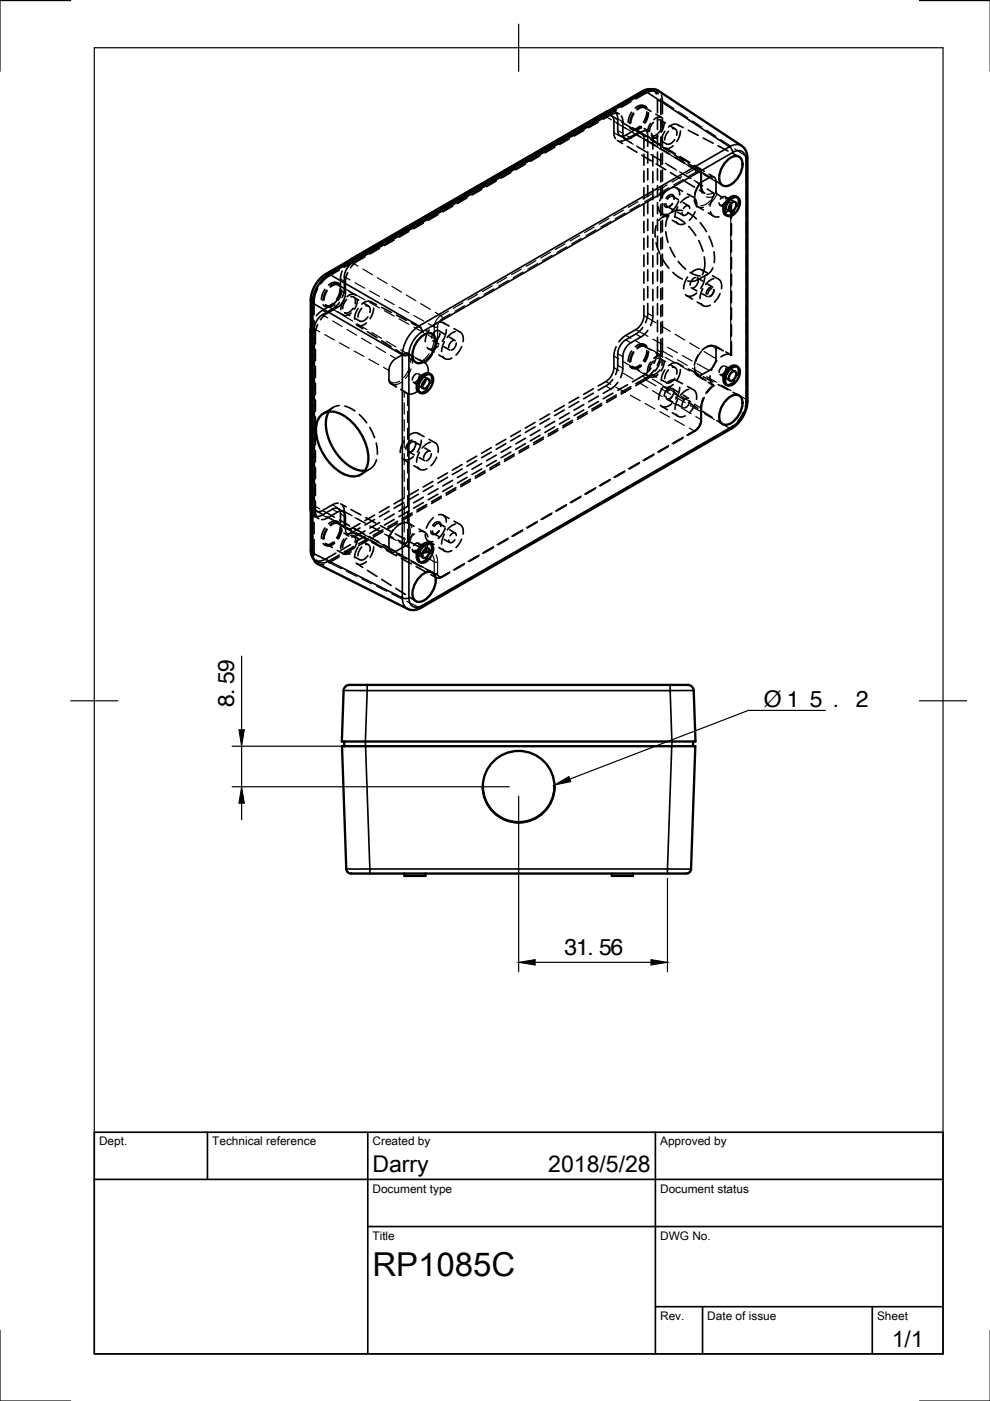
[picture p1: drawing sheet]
<svg xmlns="http://www.w3.org/2000/svg" width="210mm" height="297mm" viewBox="0 0 210 297" stroke-linecap="round" stroke-linejoin="round" font-family="sans-serif">
<defs><g id="words">
<text font-size="7" x="79" y="270.5">RP1085C</text>
<g font-size="4.9">
<text x="49.6" y="149.9" transform="rotate(-90 49.6 149.9)">8.59</text>
<text x="162" y="149.9">Ø15.2</text>
<text x="119.7" y="202.4">31.56</text>
<text x="79" y="248.6">Darry</text>
<text x="116.2" y="248.6">2018/5/28</text>
<text x="189.1" y="285.6">1/1</text>
</g>
<g font-size="2.5">
<text x="21" y="242.9">Dept.</text>
<text x="45" y="242.9">Technical reference</text>
<text x="79" y="242.9">Created by</text>
<text x="140" y="242.9">Approved by</text>
<text x="79" y="252.9">Document type</text>
<text x="140" y="252.9">Document status</text>
<text x="79" y="262.8">Title</text>
<text x="140" y="262.8">DWG No.</text>
<text x="140" y="279.8">Rev.</text>
<text x="150" y="279.8">Date of issue</text>
<text x="185.9" y="279.8">Sheet</text>
</g>
</g></defs>
<!-- layer: Visible -->
<g fill="none" stroke="#000" stroke-width=".5">
<path d="M138 18.9h-.8l-.9 .4-67.2 38.8-1 .7-.9 1-1 2-.3 1.8v53.1l.1 1 .4 .7M129 23.5l-54.8 31.6M153.9 34.3a2.28 2.28 0 0 1 3-.9 3.1 3.1 0 0 1 0 3.5 4.1 4.1 0 0 1-3 2.6 1.45 1.45 0 0 1-1.4-1.8 5.4 5.4 0 0 1 1.4-3.4zM68.6 59.1l1.2-1 67.1-38.7a2.46 2.46 0 0 1 2.6-.2l17.8 11.8 .7 .6 .3 .9 .2 1v51.8l-.4 1.8-1 1.9-.9 1-1.1 .8-66.5 38.4-1.1 .2-1-.3-19.1-9.5a2.42 2.42 0 0 1-1.1-2.4v-53.1l.2-1.4 .4-1.2 .8-1.4zM154.9 42.3a1.12 1.12 0 0 1 1.5-.4 1.12 1.12 0 0 1 .4 1.5 2.98 2.98 0 0 1-2.3 2.5 1.4 1.4 0 0 1-.6-2.2zM155 43.1l.3-.2 .6-.1a1.31 1.31 0 0 1-1.2 2 1.13 1.13 0 0 1 .3-1.7zM156.5 41.9a1.65 1.65 0 0 0-2.5 .9 2.07 2.07 0 0 0-.1 2.8l.3 .2M65.9 69.6v38.7M88.8 71.9a2.28 2.28 0 0 1 3.1-1 3.1 3.1 0 0 1 0 3.6 4.1 4.1 0 0 1-3.1 2.5 1.45 1.45 0 0 1-1.4-1.8 5.4 5.4 0 0 1 1.4-3.3zM89.9 79.9a1.12 1.12 0 0 1 1.5-.5 1.12 1.12 0 0 1 .4 1.6 2.98 2.98 0 0 1-2.3 2.4 1.4 1.4 0 0 1-.6-2.2zM91.4 79.5a1.65 1.65 0 0 0-2.5 .8 2.07 2.07 0 0 0-.1 2.8l.4 .2M154.9 78.2a1.12 1.12 0 0 1 1.5-.4 1.12 1.12 0 0 1 .4 1.5 2.98 2.98 0 0 1-2.3 2.5 1.4 1.4 0 0 1-.6-2.2z"/>
<path d="M155 79.1l.3-.3h.6a1.31 1.31 0 0 1-1.2 1.9 1.13 1.13 0 0 1 .3-1.6zM156.5 77.8a1.65 1.65 0 0 0-2.5 .9 2.07 2.07 0 0 0-.1 2.8l.3 .2M68.1 88a3.7 3.7 0 0 1 4.5-.1 11.2 11.2 0 0 1 5.4 10.2 3.2 3.2 0 0 1-4.5 2.6 11 11 0 0 1-6.4-10.5l.2-.9zM69.7 87.3a7.9 7.9 0 0 0 .8 7.6l1.6 2.1a6.7 6.7 0 0 0 5.3 2.8M90 80.7l.3-.3h.5a1.31 1.31 0 0 1-1.1 1.9 1.13 1.13 0 0 1 .3-1.6zM153.9 84.9a2.28 2.28 0 0 1 3-.9 3.1 3.1 0 0 1 0 3.6 4.1 4.1 0 0 1-3 2.5 1.45 1.45 0 0 1-1.4-1.8 5.4 5.4 0 0 1 1.4-3.4zM89.9 115.8a1.12 1.12 0 0 1 1.5-.4 1.12 1.12 0 0 1 .4 1.5 2.98 2.98 0 0 1-2.3 2.4 1.4 1.4 0 0 1-.6-2.1zM90 116.6l.3-.2 .5-.1a1.31 1.31 0 0 1-1.1 2 1.13 1.13 0 0 1 .3-1.7zM91.4 115.4a1.65 1.65 0 0 0-2.5 .8 2.07 2.07 0 0 0-.1 2.8l.4 .2M88.8 122.5a2.28 2.28 0 0 1 3.1-1 3.1 3.1 0 0 1 0 3.6 4.1 4.1 0 0 1-3.1 2.5 1.45 1.45 0 0 1-1.4-1.7 5.4 5.4 0 0 1 1.4-3.4zM72.5 158.2h74.9l-.9 26a1.03 1.03 0 0 1-1 1h-71.1a1.14 1.14 0 0 1-1-1zM73 157.2v1"/>
<path d="M73.1 145.7l.6-.4 .4-.1h71.7a1.18 1.18 0 0 1 1.3 1.2l.4 10.8h-75l.4-10.8zM147 157.2v1M102.4 166.8a7.6 7.6 0 0 0 7.6 7.5 7.6 7.6 0 0 0 7.6-7.5M85.7 185.2v.5h4.5v-.5M129.7 185.2v.5h4.5v-.5"/>
<circle cx="110" cy="166.8" r="7.6"/>
</g>
<!-- layer: Visible Narrow -->
<g fill="none" stroke="#000" stroke-width=".35">
<path d="M136.2 19.3l.4 .3M136.9 19.4l17.8 11.7M128.4 23.8h.1M154.7 31.1l-65.9 38M154.7 31.1a1.57 1.57 0 0 1 .7 1.2M155.4 32.3l1-.4 1 .2 .6 .7 .2 1.2M155.4 32.3l-65.9 38M157.3 30.9l-1.2-.3-1.4 .5M158.2 34v51.5M158.5 33.5l-.3 .5M69.1 58.1l.4 .2M69.8 58.1l19 11"/>
<path d="M74.7 54.8h.1M65.8 70.2h.1M65.9 63.6l.4 .2M66.3 64.2l19 11M85.3 75.2v51.6l-19-9.6M86.7 75.2v51.5M86.7 75.2a1.57 1.57 0 0 1-1.4 0M88.8 69.1l-1.3 1.1-1.1 1.6-.8 1.7-.3 1.7M88.8 69.1a1.57 1.57 0 0 1 .7 1.2M89.5 70.3l-1.1 .9-.9 1.2-.6 1.5-.2 1.3M155.4 90.4l-65.9 38M155.4 90.4l-.3 .4"/>
<path d="M158.2 85.5l-.2 1.4-.7 1.4-.9 1.3-1 .8M158.5 85.1l-.3 .4M65.8 107.7l.1 .1M65.9 116.7l.4 .2M86.7 126.7l.2 1.2 .6 .7 .9 .2 1.1-.4M86.7 126.7a1.57 1.57 0 0 1-1.4 .1l.3 1.4 .8 .9M89.5 128.4l-.2 .4M77.8 145.2v.8a.34 .34 0 0 1 0 .4 .34 .34 0 0 1-.4 0h-4.5M142.1 145.2v1.2M142.1 146.4h-64.3l-.3 10.8 .9 27h63.1M142.1 146.4h5M142.1 146.4l.4 11.8"/>
<path d="M142.4 158.2l-.9 26M73.4 184.2h4.4a.37 .37 0 0 1 .4 0 .37 .37 0 0 1 .2 .4v.6M141.5 184.2v1M141.5 184.2h5"/>
</g>
<!-- layer: Hidden -->
<g fill="none" stroke="#000" stroke-width=".35">
<path d="M138 18.9l.7 .4 .5 .6M138.5 19.1l.7 .4M139.5 19.2h.1M139.6 19.9l-.7-.5h-1l-3.1 1.6M102.8 39.4l-2 1.2M104.2 38.7l-2.1 1.2M105.2 38.4l-2 1.2M105.9 37.6l-2 1.2M107.3 36.9l-2.1 1.2M108.3 36.6l-2 1.2M109 35.9l-2 1.1M110.3 35.1l-2 1.2"/>
<path d="M111.4 34.8l-2.1 1.2M112.1 34.1l-2 1.2M113.4 33.4l-2 1.2M114.5 33l-2.1 1.2M115.2 32.3l-2.1 1.2M116.5 31.6l-2 1.2M117.6 31.2l-2.1 1.2M118.3 30.5l-2.1 1.2M120.7 29.4l-2.1 1.2M121.4 28.7l-3.8 2.3M122.7 28l-2 1.2M123.8 27.7l-2.1 1.2"/>
<path d="M124.5 26.9l-2.1 1.2M125.5 26.3l2.9-1.6a1.04 1.04 0 0 1 1.3-.1 1.04 1.04 0 0 1 .5 1.1v2.7l.3 1M125.8 26.2l-2.1 1.2M126.9 25.9l-2.1 1.2M129 23.5a1.48 1.48 0 0 1 2 1.7v2.5a1.05 1.05 0 0 0 .5 1.1 1.05 1.05 0 0 0 1.2-.1l2.3-1.4 1-.2M129.7 24.6l1.1 .7M130.2 23.6l1.1 .6M130.7 23.4l-2.1 1.1M130.7 24l-.8 .2-2 1.1M130.9 29.8l1.1 .6M131.5 29.9l1-.2 2.3-1.3a1.04 1.04 0 0 1 1.2-.1 1.04 1.04 0 0 1 .5 1.1v2.1M131.5 28.8l1.1 .6"/>
<path d="M131.7 24.6l.3 1 .1 2.7a1.03 1.03 0 0 0 .4 1.1 1.03 1.03 0 0 0 1.2-.1l2.4-1.4 1-.2M131.8 25.9l2 1.2M133 31.1l2 1.2M133.8 21.6l-2.1 1.2M133.8 27.3l.3 .2M133.9 23.8l-.5 1-.2 1.2M134.3 27.2l1.2 .7M134.3 24l-.5 1-.3 1.2M134.4 24.1l-.5 1-.2 1M134.9 27.7l2 1.3M135.6 26.8a1.49 1.49 0 0 1-2.1 .3M135.9 26.8a1.34 1.34 0 0 1-1.8 .2"/>
<path d="M136 27a1.49 1.49 0 0 1-2.1 .3M136 28.3l1.1 .6M136.1 32.9l2 1.2M136.5 32.7v2.3M136.5 36.2v2.4M136.5 39.8v2.4M136.5 28.5l1.3 .8M136.6 22.4l.3 .2M136.6 27.2l1 .6M136.8 22.9l1.2 .7M136.8 22.6a1.49 1.49 0 0 0-2.1 .3M137 23a1.33 1.33 0 0 0-1.9 .3"/>
<path d="M137 27.7l.3 .9v2.4M137.1 23.7l-.2 1.2-.5 1M137.1 22.8a1.5 1.5 0 0 0-2.1 .3M137.3 24l-.2 .9-.5 1.1M137.3 32.2v2.4M137.3 35.8v2.3M137.3 39.3v2.4M137.5 23.9l-.2 1.2-.5 1M137.9 29.6l2 1.2M137.9 26.1l-.4 1-.2 1M138.1 28.3l.3 .9v2.4M138.1 28.8l1.1 .5"/>
<path d="M138.1 29.5l2.1 1.3M138.4 32.8v2.4M138.4 36.4v2.3M138.4 39.9v2.4M138.5 25.9l-.6 1-.2 1M139 24.2l1.3 .7M139.1 34.8l2.1 1.2M139.4 21.1v2.8M139.4 25.1v2.4M139.4 28.7v2.3M139.4 32.2v2.4M139.4 35.8v2.4"/>
<path d="M139.4 39.4v2.3M139.4 25.4a.95 .95 0 0 1 1 .4 .95 .95 0 0 1-.1 1M139.5 28.8a1.34 1.34 0 0 1-1.9 .3M139.9 27.8v.1a1.61 1.61 0 0 1-1.7 .9M140 25.4l1.1 .7M140.1 21v3.3M140.1 25.5v2.4M140.1 29.1v2.3M140.1 32.6v2.4M140.1 36.2v2.4M140.1 39.8v2.4M140.2 20.2l.2 .9v3"/>
<path d="M140.2 29.9l1.1 .6M140.4 25.3v2.4M140.4 28.9v2.4M140.4 32.4v2.4M140.4 36v2.4M140.4 39.6v2.4M140.5 25.1a1.33 1.33 0 0 0-1.9 .3M140.8 31.4l1.1 .7M140.8 26.1l-.1 .9-.5 1M141 27.8l-.6 1.1-.2 1.2M141 31.4l2 1.3M141.2 31.4l2 1.2"/>
<path d="M141.7 27.8l-.5 .9-.3 1M142.1 26.7l1.1 .6M142.2 36.6l2 1.2M142.5 39.8a1.3 1.3 0 0 1 1.6 1.5M142.6 27.3a.91 .91 0 0 1 .9 .4 .91 .91 0 0 1 0 1M142.7 30.9a1.52 1.52 0 0 1-2.1 .3M142.9 32.8l2.1 1.3M143 29.6v.1a1.56 1.56 0 0 1-1.6 .8M143.4 39.8l1.3 .7M143.6 26.4l1.3 .7M143.9 26.6a1.54 1.54 0 0 0-2.2 .3M144 33.3l2.1 1.2"/>
<path d="M144.2 33.2l2.1 1.3M144.3 27.8l-.2 1.1-.6 1.1M145.2 38.5l2.1 1.2M145.9 27.6l2.1 1.1M146 34.7l2 1.3M147.1 35.1l1.2 .8 .3 .5 .2 3.5 .2 .6 .4 .5-1.1-.7M147.3 35.1l2 1.2M148.4 38.8l-.7 1.2-.4 1.2M149 36.6l2 1.3M149 39.4l-.6-.4v-.1l2-1.2a.88 .88 0 0 1 1-.1 .88 .88 0 0 1 .4 .9l.1 2.5 1.4 1M149.1 29.3l2.1 1.1M150.3 36.9l1.1 .7"/>
<path d="M152 38.5l1.2 .8M152.3 30.9l2.1 1.1M155.4 32.6l1.3 .6M157.3 30.9h.1M71.5 60l.4 .2M71.9 57.3l-2.6 1.5-1.3 1.4M72.5 57.5l-.3 1.4v3.1l-.5 1.3-.9 1.1-2.7 1.5-1 1M73.7 57.8l-.4 1.6-.1 3.2-.5 1.3-.9 1.1-2.7 1.6-1.2 1.2M74.2 55.1l-1.1 1.3M75 55.5l-2.1 1.2M76.3 54.8l-2 1.2-1 1.4-.3 1.2v3.1l-.5 1.4M77.4 54.4l-2 1.2-1.1 1.2"/>
<path d="M78.1 53.7l-2.1 1.2M79.4 53l-2 1.2M80.5 52.7l-2.1 1.1M81.2 51.9l-2.1 1.2M82.5 51.2l-2 1.2M83.6 50.9l-2.1 1.2M84.3 50.1l-2.1 1.2M85.6 49.4l-2.1 1.2M86.7 49.1l-2.1 1.2M87.4 48.4l-2.1 1.1M88.7 47.6l-2.1 1.2M89.8 47.3l-2.1 1.2"/>
<path d="M90.5 46.6l-2.1 1.2M91.8 45.9l-2.1 1.2M92.9 45.5l-2.1 1.2M93.6 44.8l-2.1 1.2M94.9 44.1l-2.1 1.2M95.9 43.7l-2 1.2M96.7 43l-2.1 1.2M98 42.3l-2.1 1.2M99 41.9l-2 1.2M99.7 41.2l-2 1.2M101.1 40.5l-2.1 1.2M102.1 40.2l-2 1.2"/>
<path d="M136.5 43.4v2.4M136.5 46.9v2.4M136.5 50.5v2.4M136.5 54.1v2.4M136.5 57.7v2.3M137.3 42.9v2.4M137.3 46.5v2.4M137.3 50v2.4M137.3 53.6v2.4M137.3 57.2v2.4M138.4 43.5v2.4M138.4 47.1v2.4"/>
<path d="M138.4 50.7v2.3M138.4 54.2v2.4M138.4 57.8v2.4M139.1 51.5l.8 2.3M139.1 47.8l-.2 1.1v1.3M139.4 42.9v2.4M139.4 46.5v2.4M139.4 50.1v2.4M139.4 53.6v2.4M139.4 57.2v2.4M139.6 43.9a1.31 1.31 0 0 0 1.7 1.5M140.1 43.3v2.4"/>
<path d="M140.1 46.9v2.4M140.1 50.5v2.4M140.1 54.1v2.3M140.1 57.6v2.4M140.3 45.3l1.2 .8M140.4 54.9l1.4 2M140.4 43.2v2.3M140.4 46.7v2.4M140.4 50.3v2.4M140.4 53.9v2.3M140.4 57.4v2.4M141.2 49.1l.4 2.3"/>
<path d="M141.3 40.4l-.8 .9-.6 1.3M141.4 43.8l1.2 .6M141.7 45.8l-.4 1-.2 1.2M141.8 45.7a2.55 2.55 0 0 0-2.1 1M142 52.5l1.1 2M142.1 43.7l-.2 .1M142.5 46.7l1.3 .7M142.5 43.2a.96 .96 0 0 1-1.6 .5l-.1-.5M142.6 43.2a.73 .73 0 0 1-.6 .6 .73 .73 0 0 1-.8-.4v-.2M142.7 57.8l2 1.4M142.7 41.6l1.1 .7M142.7 44.9l-2.2 1.1"/>
<path d="M142.9 42.2a.62 .62 0 0 0-.5-.7 .62 .62 0 0 0-.7 .5l-.2 .2M142.9 42a.74 .74 0 0 0-.5-.8 .74 .74 0 0 0-.9 .5l-.3 .3M142.9 42v.2M143 46l1 .4 1.1 .8M143.4 47a1.33 1.33 0 0 0 1.9 .4M143.7 45l1.1 .6M143.7 43.9l-.5 1.1-.1 1M143.8 55.4l1.6 1.7M143.9 42.6l-.6 1.2-.9 1M144.7 44.7a2.75 2.75 0 0 0-2.2 .3M144.8 42.9l1.2 .7M145.8 41.1l1.2 .7"/>
<path d="M145.8 58.7l-.6 1.3-.3 1.2M145.8 45.1l1.9 1.3M145.9 45.1a.7 .7 0 0 1-.5 .6 .7 .7 0 0 1-.8-.3v-.3M146 48l1.5 1.9M146 41.7a3.5 3.5 0 0 0-1.7 1.3M146.2 44.2a.6 .6 0 0 0-.5-.6 .6 .6 0 0 0-.7 .4l-.1 .2M146.3 57.8l1.2 .5 .9 .2M147.1 41.9a1.96 1.96 0 0 1 .6 2M147.2 42.4l.5 1.2 1.4 .9M147.4 44.9l-.6 1-.6 .8M147.4 58.8l-.7 .6-.4 1M147.8 58.9l1.2 .7"/>
<path d="M148.1 59.4l-.4 1.1-.8 .6M148.1 51l.9 2.3M148.1 59.2a2.81 2.81 0 0 1-2.3 .4M148.5 47.2l1.3 1.9M148.7 57.2l1.3 .7M149 57.4a1.69 1.69 0 0 0-2.4 .3M149.3 54.5a6 6 0 0 1-.4 3.7M149.4 58.7l-.2 1.3-.6 1.1M149.9 58.2l-2.1 1.2M150 40.1l1.3 1-.7 2.6M150.2 45.1l1.1 .7M150.3 50.1l.8 2.2"/>
<path d="M150.6 44.9a1.41 1.41 0 0 0 1.8 1.1M151.1 58.5l1.2 .7M151.1 56.8a2.67 2.67 0 0 1-1.5 1.6M151.3 59.1a3.5 3.5 0 0 0-1.7 1.2M151.4 53.4v2.3M152.4 59.2a1.96 1.96 0 0 1 .6 2M152.7 43.5l2 1.3M153.6 43a.61 .61 0 0 1-.5 .5 .61 .61 0 0 1-.6-.4v-.1M153.7 41.7l2.2 1.1M153.9 42.2a.54 .54 0 0 0-.5-.6 .54 .54 0 0 0-.6 .5l-.1 .1M154.3 42.6l.8 .6a1.91 1.91 0 0 1-1 1.7l-.6 .6M155.1 43.4v2.9"/>
<path d="M155.1 47.4v2.4M155.1 51v2.4M155.1 54.6v2.4M155.1 58.2v2.3M155.7 44.8a1.71 1.71 0 0 1-1.8 .8M156.1 41.7a1.7 1.7 0 0 1 .2 2M66.4 67.9l-.5 1.7M66.6 67.9v2.4M66.6 71.5v2.4M66.6 75.1v2.4M66.6 78.7v2.3M66.6 73v2.4"/>
<path d="M66.6 76.6v2.4M66.9 74.1v2.4M66.9 77.7v2.4M67.3 61.2l-.7 2.2v3.3M67.3 68.8l-.4 1.6v2.5M68.7 64.8l.4 .2M68.9 61.3l-.5 1.1-.3 1.1M69.2 64.8l1.3 .7M69.2 61.5l-.5 1.1-.2 1.1M69.4 61.7l-.5 .9-.2 1M70.6 64.3a1.49 1.49 0 0 1-2.1 .3M70.9 64.3a1.35 1.35 0 0 1-1.9 .3"/>
<path d="M71 64.5a1.49 1.49 0 0 1-2.2 .3M71.5 66.1l1.3 .7M71.7 60.4l1.3 .8M71.8 60.2a1.49 1.49 0 0 0-2.1 .2M71.9 60.6a1.33 1.33 0 0 0-1.8 .3M71.9 64.1l-1 1.1-2.7 1.7-.9 .9-.6 1.4-.1 2.6M72.1 61.2l-.2 1.2-.5 1.1M72.1 60.4a1.5 1.5 0 0 0-2.1 .3M72.2 61.6l-.1 1-.5 .9M72.5 61.5l-.3 1.1-.5 1.1M72.9 63.7l-.5 1-.2 1M73.5 63.5l-.6 .9-.2 1"/>
<path d="M74 61.7l1.3 .8M74.4 62.9a.95 .95 0 0 1 .9 .5 .95 .95 0 0 1 0 1M74.4 66.4a1.35 1.35 0 0 1-1.8 .2M74.9 65.4h-.1a1.62 1.62 0 0 1-1.7 .9l1.1 .6M75 63l1 .6M75.2 67.5l1.1 .6M75.5 62.6a1.34 1.34 0 0 0-1.9 .3M75.7 68.9l1.2 .8M75.8 63.6l-.2 1.1-.5 .9M75.9 65.4l-.5 1.1-.2 1.1M76.7 65.4l-.6 .9-.2 .9M77.1 64.2l1 .7"/>
<path d="M77.6 64.8a.91 .91 0 0 1 .8 .4 .91 .91 0 0 1 0 1M77.7 68.5a1.53 1.53 0 0 1-2.2 .3M77.9 70.3l2 1.3M78 67.2a1.55 1.55 0 0 1-1.7 .9M78.6 64l1.2 .6M78.9 64.2a1.55 1.55 0 0 0-2.2 .3M79.2 65.3l-.2 1.1-.5 1.2M80.9 65.2l2.1 1.1M80.9 72.2l2 1.3M83.9 74.2l2 1.2M84.1 66.8l2.1 1.1M86.2 74.9l1.6 .8"/>
<path d="M86.9 76.1l1.2 .7M87 75.3l-.8-.4-.5 .1-2 1.2-1 1.2-.2 1v2.5l.2 .2 1.3 .8M87.2 68.5l2.1 1.1M88.1 75.9l1.8 .9a1.93 1.93 0 0 1 .9 2.2M88.4 79.2l-.7 .5-.3 .9M88.7 79.2l2.1 1.2M88.8 76.2l1.2 .7M88.9 79.7l-.3 .8-.6 .6M90.4 70.1l1.2 .7M90.8 73.9l1.2 .7M91 70l-.6 1.2-.2 1.3M91.1 79.2a1.7 1.7 0 0 1 .2 2.1"/>
<path d="M91.8 72.2l1.3 .7M92.6 70.1l-.7 .5-.4 1.1M92.9 73.4a1.71 1.71 0 0 1-2.3 .3M93 70.1l1.3 .7M93 75.3l1.3 .7M93.3 70.7l-.4 1-.7 .6M93.9 75.6a1.34 1.34 0 0 0 1.9 .3M94 68.4l1.2 .7M94.1 73.5l1.3 .7M94.2 72.4l-.4 1-.2 1.1M94.2 68.6a1.7 1.7 0 0 0-2.3 .4M94.6 69.9l-.2 1.1-.6 1.4"/>
<path d="M95.3 71.5l1.2 .7M96.2 72.2l-.8 .6-.3 .9M96.3 69.7l1.2 .7M96.6 70.3a3.5 3.5 0 0 0-1.8 1.2M96.7 72.7l-.3 1-.7 .5M97.6 70.4a1.96 1.96 0 0 1 .6 2M97.9 73.5l-.5 1-.7 .8M130.6 73.5l-.4 1.4v3.3l-.4 1.1-1 1.3-2 1.2M133.8 77.9l.3 .2M133.9 74.4l-.5 1-.2 1.2M134.3 77.8l1.2 .7M134.3 74.6l-.5 1-.3 1.2"/>
<path d="M134.4 74.7l-.5 1-.2 1M135.6 77.4a1.5 1.5 0 0 1-2.1 .3M135.9 77.4a1.34 1.34 0 0 1-1.8 .3M136 77.6a1.49 1.49 0 0 1-2.1 .3M136.3 69.4l-1.1 1.2-2.8 1.6-.9 1.1-.5 1.4-.1 3.2-.4 1.5M136.5 64.8v2.5l-.6 1.5-.9 1-2.8 1.6-1 1.1M136.5 61.2v2.4M136.5 79.1l1.3 .8M136.6 73l.3 .2M136.8 73.5l1.2 .7M136.8 73.2a1.49 1.49 0 0 0-2.1 .3M137 73.7a1.33 1.33 0 0 0-1.9 .2"/>
<path d="M137.1 74.3l-.2 1.2-.5 1M137.1 73.4a1.5 1.5 0 0 0-2.1 .3M137.3 74.6l-.2 1-.5 1M137.3 64.3v2.6l-.4 1.5M137.3 60.8v2.3M137.3 70.1l-1.1 1.1-2.8 1.7-.9 1-.4 1.3-.1 3.3-.4 1.5M137.5 74.5l-.2 1.2-.5 1M137.9 76.8l-.4 .9-.2 1M138 78.1l-1.4 1.4-2.5 1.5M138.1 79.4l1.1 .6M138.1 79.6l-.9 .8-2.4 1.4M138.4 64.9v2.6l-.5 1.5"/>
<path d="M138.4 61.4v2.3M138.5 76.6l-.6 .9-.2 1M138.7 78.5l-1.3 1.3-2.6 1.6M139 74.8l1.3 .7M139.4 71.5v3.3l-.8 2.2M139.4 60.8v2.4M139.4 64.4v2.3M139.4 67.9v2.4M139.4 76a.95 .95 0 0 1 1 .4 .95 .95 0 0 1-.1 1M139.5 79.4a1.34 1.34 0 0 1-1.9 .3M139.9 78.4v.1a1.61 1.61 0 0 1-1.7 .9M140 76.6l-1.1 2.1"/>
<path d="M140 76l1.1 .7M140.1 71.9v3.3l-.7 2.2M140.1 61.2v2.4M140.1 64.8v2.4M140.1 68.3v2.4M140.4 71.7l-.1 3.8M140.4 61v2.4M140.4 64.6v2.4M140.4 68.2v2.3M140.5 75.7a1.33 1.33 0 0 0-1.9 .3M140.8 76.7l-.1 .9-.5 1M141 78.4l-.6 1.1-.2 1.2"/>
<path d="M141.7 78.4l-.5 .9-.3 1M142.1 77.3l1.1 .7M142.6 77.9a.91 .91 0 0 1 .9 .4 .91 .91 0 0 1 0 1M143.6 77l1.3 .7M143.9 77.2a1.54 1.54 0 0 0-2.2 .3M144.3 78.4l-.2 1.1-.6 1.1M145.6 62.7l1.2 .7M145.9 78.2l2.1 1.1M146.6 61l1.1 .7M147.2 78.6l.5 .9 1.4 .9M147.7 62.1a1.71 1.71 0 0 1-2.4 .4M147.8 64l1.3 .8"/>
<path d="M148.1 75.2l-.6 1.2-.3 1M148.7 64.4a1.34 1.34 0 0 0 1.9 .3M148.8 62.2l1.2 .7M149 61.2l-.4 1-.2 1.1M149.1 79.9l2.1 1.1M150 60.2l1.1 .7M150.6 79.7a2.14 2.14 0 0 0 .6 2M150.7 62.7l-.2 .1 .3-.2a1.43 1.43 0 0 0 .6-1.2l-.4 1-.7 .5M150.8 60.8l-.8 .6-.3 1M150.9 61.2l-.6 .4-.2 .8M150.9 73.2l-1 .3-1.1 .8M151.7 73.4l1.1 .6"/>
<path d="M152 76.5l-.7 .9-.5 1.1M152.7 79.4l2 1.3M152.7 62.3l-.6 .9-.6 .9M153.3 74.4l-1.4-.7-.1 2.7-.4 1.1-.9 .9-2.1 1.4 1.3 .9M153.4 77.6l-.6 .5-.3 .8M153.7 77.6l2.2 1.1M153.9 74.6l1.1 .6M153.9 78.1l-.3 .8-.6 .5M154.4 74.9l.5 .3M154.9 75.2l.2 .1zM154.9 75.2a2.17 2.17 0 0 0-2 .5M155.1 61.7v2.4"/>
<path d="M155.1 65.3v2.4M155.1 68.9v2.3M155.1 72.4v2.9M156.1 77.6a1.7 1.7 0 0 1 .2 2M66.6 82.2v2.4M66.6 85.8v2.4M66.6 89.4v2.3M66.6 92.9v2.4M66.6 96.5v2.4M66.6 80.2v2.3M66.6 83.7v2.4M66.6 87.3v2.4"/>
<path d="M66.6 90.9v2.3M66.6 94.4v2.4M66.6 98v2.4M66.9 81.2v2.4M66.9 84.8v2.4M66.9 88.4v2.4M66.9 92v2.3M66.9 95.5v2.4M66.9 99.1v2.4M70.6 86.4l-2 1.3M71.9 86a2.73 2.73 0 0 0-2.2 1.3M73.1 86.1l1.1 .4 1 .6"/>
<path d="M76.2 87.9l1.5 1.7M78.4 90.6l1 2.2M79.8 93.9l.2 2.4M79.8 97.5a3.2 3.2 0 0 1-1.3 1.9l-1.9 1.2M82.6 81.1l1.5 1M85 82.6l1.2 .8a1.98 1.98 0 0 0 2.3-.4M85.1 82.7l1.1 .7M85.5 97.4l1.2 .7M85.7 93.4l-.6 1.3-.2 1.2M86.7 95.8l1.1 .7M86.7 94.3l.1-.1a.73 .73 0 0 1 .6-.6 .73 .73 0 0 1 .7 .4l-.1 .6-.3 .6-.9 .8M87.3 95.7l-.2 .1"/>
<path d="M87.4 93.3l-.9 .7-.5 1.2M87.6 96.8a1.71 1.71 0 0 1-2.3 .4M87.6 81l2.1 1.3M87.7 98.7l1.3 .8M87.8 95.2v.1a.73 .73 0 0 1-.6 .5 .73 .73 0 0 1-.8-.3v-.3M87.9 93.7l1.1 .7M88.6 99.1a1.33 1.33 0 0 0 1.9 .3M88.7 91.9l1.2 .7M88.9 97l1.2 .7M88.9 95.9l-.4 1.1-.2 1M88.9 92.1a1.69 1.69 0 0 0-2.3 .3M89.3 93.3l-.2 1.2-.6 1.3"/>
<path d="M90.1 95l1.1 .7M90.5 80.1l-.5 1.2-.6 .9M90.7 82.3a1.7 1.7 0 0 1-1.9 .8M90.9 95.6l-.8 .6-.3 .9M91 93.2l1.2 .7M91.3 93.8a3.5 3.5 0 0 0-1.8 1.2M91.4 96.2l-.3 1-.7 .5M92.3 93.9a1.96 1.96 0 0 1 .6 2M92.6 96.9l-.5 1-.7 .8M98 98.5l-2.1 1.2M98 99.4l-2.1 1.2M101.1 96.7l-2.1 1.2"/>
<path d="M101.1 97.6l-2.1 1.2M102.1 98.3l-2 1.2M102.1 99.4l-2 1.2M102.8 99.8l-2 1.2M104.2 94.9l-2.1 1.2M104.2 95.9l-2.1 1.2M105.2 96.5l-2 1.2M105.2 97.6l-2 1.2M105.9 98l-2 1.2M105.9 98.4l-2 1.2M107.3 93.1l-2.1 1.2M107.3 94.1l-2.1 1.2"/>
<path d="M108.3 94.7l-2 1.2M108.3 95.9l-2 1.1M109 96.3l-2 1.1M109 96.6l-2 1.2M110.3 91.4l-2 1.1M110.3 92.3l-2 1.2M111.4 92.9l-2.1 1.2M111.4 94.1l-2.1 1.2M112.1 94.5l-2 1.2M112.1 94.9l-2 1.1M113.4 89.6l-2 1.2M113.4 90.5l-2 1.2"/>
<path d="M114.5 91.1l-2.1 1.2M114.5 92.3l-2.1 1.2M115.2 92.7l-2.1 1.2M115.2 93.1l-2.1 1.2M116.5 87.8l-2 1.2M116.5 88.7l-2 1.2M117.6 89.4l-2.1 1.1M117.6 90.5l-2.1 1.2M118.3 90.9l-2.1 1.2M118.3 91.3l-2.1 1.2M119.6 86l-2 1.2M119.6 86.9l-2 1.2"/>
<path d="M120.7 87.6l-2.1 1.2M120.7 88.7l-2.1 1.2M121.4 89.1l-2.1 1.2M121.4 89.5l-2.1 1.2M122.7 84.2l-2 1.2M122.7 85.1l-2 1.2M123.8 85.8l-2.1 1.2M123.8 86.9l-2.1 1.2M124.5 87.3l-2.1 1.2M124.5 87.7l-2.1 1.2M125.8 82.4l-2.1 1.2M125.8 83.4l-2.1 1.2"/>
<path d="M126.9 84l-2.1 1.2M126.9 85.1l-2.1 1.2M127.6 85.5l-2.1 1.2M127.6 85.9l-2.1 1.2M129.9 80.5l-1 1-2.1 1.3M130 83.4l-2.1 1.1M130.7 83.8l-2.1 1.2M130.7 84.1l-2.1 1.2M131 81.1l-1.1 1.1-2 1.2M133.1 81.6l-2.1 1.2M133.8 82l-2.1 1.2M133.8 82.4l-2.1 1.1"/>
<path d="M135.5 98.2l-2 1.2M138.6 96.5l-2.1 1.1M140.2 80.5l1.1 .6M140.3 86.1l1.2 .8M140.5 82.2l-.6 1.3-.3 1.2M140.8 82l1.1 .7M141.5 84.6l1.1 .6M141.5 83a.73 .73 0 0 1 .7-.6 .73 .73 0 0 1 .7 .4l-.1 .6-.3 .6-.9 .7M141.7 94.7l-2.1 1.2M142.1 84.5l-.2 .1M142.2 82.1l-1 .7-.4 1.2M142.4 85.6a1.71 1.71 0 0 1-2.4 .3"/>
<path d="M142.5 87.5l1.3 .8M142.6 84a.73 .73 0 0 1-.6 .6 .73 .73 0 0 1-.8-.4v-.2M142.7 82.5l1.1 .6M142.7 81.5a1.52 1.52 0 0 1-2.1 .3M142.9 83.4l2.1 1.3M143 80.2v.1a1.56 1.56 0 0 1-1.6 .8M143.4 87.8a1.33 1.33 0 0 0 1.9 .4M143.4 80.7l1.3 .7M143.7 85.8l1.1 .7M143.7 84.7l-.5 1.1-.1 1M143.7 80.9a1.7 1.7 0 0 0-2.4 .3M144.1 82.1l-.2 1.2-.6 1.3"/>
<path d="M144.8 92.9l-2.1 1.2M144.8 83.8l1.2 .7M145.6 84.4l-.7 .6-.3 .9M145.8 81.9l1.2 .7M146 85.3l2 1.3M146 82.5a3.5 3.5 0 0 0-1.7 1.3M146.2 85l-.3 .9-.7 .6M147.1 82.7a1.96 1.96 0 0 1 .6 2M147.4 85.7l-.6 1-.6 .8M149 87.2l2 1.3M149.3 84.3l-.5 1.8-.1 3.1-.2 .9-.8 1.1-1.9 1.1M150.2 81.1l1.1 .6"/>
<path d="M150.7 81.3l.5 .4M151.2 81.7l.2 .1zM151.4 81.8l-1.5 1.5M152 89.1l1.2 .8M152.3 81.5l2.1 1.1M155.4 83.2l1.3 .6M155.7 80.7a1.7 1.7 0 0 1-1.8 .8M65.9 108.3a1.49 1.49 0 0 0 2.5 .9l2.1-1.2a1.04 1.04 0 0 1 1.2-.2 1.04 1.04 0 0 1 .5 1.1v2.8l.3 .9M66.4 118.4l.1 .1M66.6 109.3l1 .7M66.6 114.4v3.3M66.6 100.1v2.4"/>
<path d="M66.6 103.6v2.4M66.6 107.2v2.4M66.6 110.8v2.4M66.6 105.1v2.2a1.05 1.05 0 0 0 .5 1.1 1.05 1.05 0 0 0 1.3-.2l2.3-1.3 1-.2M66.6 101.6v2.4M66.8 118.7l.7 .4M66.9 106.2v2.4l.3 1M66.9 102.7v2.3M67.2 108.4l1.1 .6M67.4 119.6l1.2 .1M68.2 110.2l1-.3 2.3-1.3a1.03 1.03 0 0 1 1.2-.1 1.03 1.03 0 0 1 .5 1.1v2.7l.4 1M68.7 115.4l.4 .2"/>
<path d="M68.9 111.9l-.5 1.1-.3 1.1M69.2 115.4l1.3 .7M69.2 112.1l-.5 1.1-.2 1.1M69.3 109.5l2.1 1.2M69.4 112.3l-.5 .9-.2 1M70.6 114.9a1.5 1.5 0 0 1-2.1 .3M70.9 114.9a1.34 1.34 0 0 1-1.9 .3M71 115.2a1.5 1.5 0 0 1-2.2 .2M71.2 117.3l-2.4 1.4-1.2 .2M71.5 116.7l1.3 .7M71.5 110.6l.4 .2M71.7 107.8l1.1 .7"/>
<path d="M71.7 111l1.3 .8M71.8 110.8a1.49 1.49 0 0 0-2.1 .3M71.9 117.7l-3.1 1.6h-1l-.7-.5M71.9 118.1l-2.2 1.2M71.9 111.2a1.33 1.33 0 0 0-1.8 .3M72.1 111.9l-.2 1.1-.5 1.1M72.1 111a1.5 1.5 0 0 0-2.1 .3M72.2 106.8l1.2 .7M72.2 112.2l-.1 .9-.5 1.1M72.4 111.3l2.1 1.1M72.5 112.1l-.3 1.1-.5 1.1M72.7 107.3l.3 .9v2.7a1.05 1.05 0 0 0 .5 1.1 1.05 1.05 0 0 0 1.2-.1l1.6-.9"/>
<path d="M72.9 114.3l-.5 1-.2 1M72.9 113l1.1 .7M73.5 114.1l-.6 1-.2 .9M73.5 112.1l1.2 .6M74 112.4l1.3 .7M74.3 115.5l-2.1 1.2M74.4 113.5a.95 .95 0 0 1 .9 .5 .95 .95 0 0 1 0 1M74.4 108l2.1 1.2M74.4 117a1.35 1.35 0 0 1-1.8 .2M74.9 116h-.1a1.61 1.61 0 0 1-1.7 .9l1.1 .6M75 113.6l1 .6M75 115.9l-2.1 1.2"/>
<path d="M75 116.3l-2.1 1.2M75.2 118.1l1.1 .6M75.5 113.2a1.33 1.33 0 0 0-1.9 .3M75.6 113l2 1.1M75.7 113.2l2.1 1.2M75.7 119.5l1.2 .8M75.8 114.2l-.2 1.1-.5 .9M75.9 116l-.5 1.1-.2 1.2M76.3 111.9l-1.8 1.1-1 .2M76.7 116l-.6 .9-.2 .9M77.1 114.9l1 .6M77.4 112.6l-2 1.1-.9 .1"/>
<path d="M77.4 113.7l-2.1 1.2M77.6 115.4a.91 .91 0 0 1 .8 .5 .91 .91 0 0 1 0 .9M77.6 109.7l2 1.2M77.7 119.1a1.53 1.53 0 0 1-2.2 .3M78 117.8a1.55 1.55 0 0 1-1.7 .9M78.1 114.1l-2.1 1.2M78.1 114.5l-2.1 1.2M78.6 114.6l1.2 .6M78.7 114.7l2.1 1.2M78.8 115l2.1 1.1M78.9 114.8a1.55 1.55 0 0 0-2.2 .3M79.2 115.9l-.2 1.1-.5 1.2"/>
<path d="M79.4 109.2l-2 1.2M79.4 110.1l-2 1.2M80.5 110.8l-2.1 1.2M80.5 111.9l-2.1 1.2M80.7 111.5l2.1 1.1M80.9 115.8l2.1 1.1M81.2 112.3l-2.1 1.2M81.2 112.7l-2.1 1.2M81.8 116.4l1.1 .6M82 116.7l2.1 1.1M82.5 107.4l-2 1.2M82.5 108.4l-2 1.1"/>
<path d="M83.3 114l-.7-.3-.1 .1v2.3a.88 .88 0 0 0 .4 .9 .88 .88 0 0 0 1-.1l2.1-1.1 1 .3M83.4 112.3l-.9 1.5M83.6 109l-2.1 1.2M83.6 110.1l-2.1 1.2M83.8 113.2l2.1 1.1M84.1 117.4l2.1 1.1M84.2 111.5l.9-.6 .9-.1 .5 .1 1.3 .7M84.3 110.5l-2.1 1.2M84.3 110.9l-2.1 1.2M85.1 118.4l2.1 1.1M85.6 105.6l-2.1 1.2M85.6 106.6l-2.1 1.2"/>
<path d="M86.7 107.2l-2.1 1.2M86.7 108.3l-2.1 1.2M86.9 114.9l2.1 1.2M87.2 119.1l2.1 1.1M87.4 108.8l-2.1 1.1M87.4 109.1l-2.1 1.2M87.6 116.9l2.1 1.4M87.8 113.2l-1.9 2-1.5-.7M88.6 116.5a.61 .61 0 0 1-.5 .5 .61 .61 0 0 1-.7-.4v-.1M88.7 115.2l2.1 1.1M88.7 103.9l-2.1 1.1M88.7 104.8l-2.1 1.2"/>
<path d="M88.8 112.2l1.2 .6M88.9 115.6a.54 .54 0 0 0-.5-.5 .54 .54 0 0 0-.6 .4l-.1 .2M88.9 112.7a1.41 1.41 0 0 1 1.8 1.1M89.8 105.4l-2.1 1.2M89.8 106.6l-2.1 1.2M90.1 116.6l1.1 .7-.7-.2-.8 .2M90.2 113.3a1.31 1.31 0 0 0 1.6 1.5M90.5 107l-2.1 1.2M90.5 107.4l-2.1 1.1M90.7 118.2a1.7 1.7 0 0 1-1.9 .8M90.8 115l-.2 .8a1.86 1.86 0 0 1-1 1.6l-1.5-.7M90.8 114.7l1.2 .8"/>
<path d="M91.1 115.2a1.7 1.7 0 0 1 .2 2M91.8 102.1l-2.1 1.2M91.8 103l-2.1 1.2M91.9 109.8l-.9 .9-.6 1.3M92 113.2l1.1 .6M92.6 113.1l-.2 .1M92.9 103.6l-2.1 1.2M92.9 104.8l-2.1 1.2M93 109.1a1.31 1.31 0 0 1 1.6 1.6M93 116.1l1.3 .7M93.1 112.5l-.1 .1a.96 .96 0 0 1-1.6 .4l-.1-.4M93.1 112.5v.1a.73 .73 0 0 1-.6 .6 .73 .73 0 0 1-.8-.4v-.2"/>
<path d="M93.2 111l1.1 .7M93.4 111.6a.62 .62 0 0 0-.5-.7 .62 .62 0 0 0-.7 .4l-.2 .3M93.4 111.4a.74 .74 0 0 0-.5-.8 .74 .74 0 0 0-.9 .5l-.3 .3M93.4 111.4v.2M93.6 105.2l-2.1 1.2M93.6 105.6l-2.1 1.2M93.9 116.4a1.34 1.34 0 0 0 1.9 .3M94 109.2l1.2 .7M94.2 114.4l1.2 .6M94.2 113.3l-.4 .9-.2 1.1M94.4 112l-.6 1.2-.9 1M94.9 100.3l-2.1 1.2"/>
<path d="M94.9 101.2l-2.1 1.2M95.4 112.3l1.1 .7M95.9 101.8l-2 1.2M95.9 103l-2 1.2M96.3 110.5l1.2 .7M96.4 114.5a.7 .7 0 0 1-.5 .5 .7 .7 0 0 1-.8-.3v-.2M96.6 111.1a3.5 3.5 0 0 0-1.8 1.3M96.7 103.4l-2.1 1.2M96.7 103.8l-2.1 1.2M96.7 113.6a.6 .6 0 0 0-.5-.7 .6 .6 0 0 0-.6 .5l-.2 .2M97.6 111.2a1.96 1.96 0 0 1 .6 2M97.9 114.3l-.5 1-.7 .8"/>
<path d="M98.4 119.7l-2.1 1.2M99 100.1l-2 1.2M99 101.2l-2 1.2M99.7 101.6l-2 1.2M99.7 102l-2 1.2M101.5 117.9l-2.1 1.2M102.8 100.2l-2 1.2M104.6 116.1l-2.1 1.2M107.7 114.3l-2.1 1.2M110.8 112.5l-2.1 1.2M113.9 110.7l-2.1 1.2M117 109l-2.1 1.1"/>
<path d="M120.1 107.2l-2.1 1.2M123.1 105.4l-2 1.2M126.2 103.6l-2 1.2M129.3 101.8l-2 1.2M132.4 100l-2 1.2M77.9 120.9l2 1.3M80.9 122.9l2 1.2M83.9 124.8l2 1.2M86.9 126.7l1.2 .7M88.2 120.1l2.1 1.2M90.4 120.7l1.2 .7M95.3 121.5l-2.2 1.1-.5-.1-1.2-.7"/>
</g>
<!-- layer: Hidden Narrow -->
<g fill="none" stroke="#000" stroke-width=".25">
<path d="M136.6 19.6l.3 .1M128.4 24.7l1.2 .7M128.5 23.8l1 .6M130.2 25.7l1 .6M130.2 28.1l1 .7M130.7 26l2 1.2M131 25.2l1.1 .6M131 27.7l1.1 .6M132.2 26.9l2.1 1.2M132.2 29.4l2.1 1.2M132.7 28.7l1 .6M132.7 29.6l1.2 .7"/>
<path d="M133.7 27.9l2.1 1.2M134.8 27.4l1.1 .6M134.8 28.4l1.1 .7M134.9 30.9l2 1.2M135.3 28.8l2 1.2M135.3 31.2l2 1.2M136.5 29.4l2.6 1.5M136.8 29.7l2 1.2M137.3 28.9l1.1 .6M138 32.8l2 1.2M138.3 30.6l8.2 4.9M138.3 33l2.1 1.3"/>
<path d="M139.4 21.2l.7 .4M140 31.5l2.1 1.2M140.4 21.4l2.5 1.6M141 34.6l2.5 1.5M141.5 39.2l-2.1 1.2M141.8 39.8l-2.1 1.2M143.1 33.3l2.1 1.2M143.9 23.7l1.9 1.3M144.1 36.4l2 1.2M144.5 36.7l2 1.2M144.5 37.4l-2 1.2M144.9 38l-2.1 1.2"/>
<path d="M146 35.2l1.2 .7-1.6 .9M146.2 35.2l2.1 1.2M146.8 25.6l2 1.4M147.2 38.2l1.2 .8M147.5 36.5a.63 .63 0 0 1 .8-.1 .63 .63 0 0 1 .3 .7l.1-.2-.1-.2M147.5 36.5l-.3-.6a.85 .85 0 0 1 1-.1 .85 .85 0 0 1 .4 .9M147.5 36.5l-1.6 .9M147.5 36.1l1.1 .6M147.5 38.5l1.1 .6M148.4 39l-.7 1.3-.4 1.4M148.6 39.6l.3 1.4M148.6 39.1l.3 1.4"/>
<path d="M148.6 39.1l.1 .3-.1 .2M148.6 36.7v2.9M148.6 38.7l-.7 1M149.2 37l2.6 1.5M149.8 27.6l2 1.3M152.8 29.6l2 1.3M155.8 31.5l2.4 1.7v1.9M157.3 30.9l.7 1M158.2 33.2l.3 .3M158.2 33.1v.1M158.2 36.3v2.4M158.2 39.9v2.3"/>
<path d="M69.5 58.3l.3 .2M72.2 59.2l1 .6M73 58.7l1.2 .7M74.7 55.7l1.2 .7M74.8 54.8l1 .6M75.3 59.9l2 1.2M76.9 57l2.1 1.3M80 58.9l2 1.2M107.4 58.8l-2 1.2M107.8 59.5l-2.1 1.1M110.5 57.1l-2 1.1M110.9 57.7l-2.1 1.2"/>
<path d="M113.6 55.3l-2 1.2M114 55.9l-2.1 1.2M116.7 53.5l-2 1.2M117.1 54.1l-2.1 1.2M119.8 51.7l-2.1 1.2M120.2 52.3l-2.1 1.2M122.9 49.9l-2.1 1.2M123.2 50.5l-2 1.2M126 48.1l-2.1 1.2M126.3 48.7l-2 1.2M129.1 46.3l-2.1 1.2M129.4 47l-2 1.1"/>
<path d="M132.2 44.6l-2.1 1.2M132.5 45.2l-2 1.2M135.3 42.8l-2.1 1.2M135.6 43.4l-2 1.2M138.4 41l-2.1 1.2M138.7 41.6l-2.1 1.2M147.4 42.9a1.38 1.38 0 0 0 1.8 1.1M147.5 40.7a2.94 2.94 0 0 0 .1 2.4M150.6 42.5a2.94 2.94 0 0 1-2.1 1.1M151.2 41.7l-.7 .1-.7-.1M151.2 40.9l-.7 .2-.6 .1M151.8 40.5l-.5 1.1"/>
<path d="M152 41.1l-.8 1.3-1 1M154.9 43.1v32.1M158.2 43.4v2.4M158.2 47v2.4M158.2 50.6v2.4M158.2 54.2v2.3M158.2 57.7v2.4M65.9 70.2l1 .6M66.3 63.8l.3 .2M66.6 69.7l1.2 .7M68.4 65.8l1 .6M68.4 66.7l1.1 .7"/>
<path d="M68.8 70.9l2.1 1.2M70.5 64.6l1 .6M70.5 65.5l1.2 .7M70.5 68l2.1 1.2M72 72.7l2 1.1M72.2 61.6l1 .6M72.7 66.8l2 1.3M73 61.1l1.2 .7M73.6 69.9l2 1.2M75.1 74.4l2.1 1.2M75.3 62.4l2 1.2M75.8 68.7l2 1.2"/>
<path d="M76.6 71.7l2.1 1.2M78.2 76.1l2.1 1.2M78.4 61.7l2.1 1.1M78.4 64.1l2.1 1.2M78.8 70.5l2.1 1.2M79.7 73.5l2.1 1.2M81.3 77.9l1.2 .6M81.5 63.4l2.1 1.2M81.5 65.9l2.1 1.1M81.9 72.3l2 1.3M82.8 75.4l1.1 .6M83.1 60.7l2 1.2"/>
<path d="M84.6 65.2l2.1 1.1M84.6 67.6l2.1 1.2M85 74.2l1.2 .7M85.6 75a1.45 1.45 0 0 1 1.4 1.8M86.1 62.5l2.1 1.3M86.3 74.9a1.77 1.77 0 0 1 1.1 2.1M86.8 78l-.5 1.1-.7 .9M87.2 78.2l-.6 1.2-.6 .9M87.7 66.9l2.1 1.2M87.7 69.4l2.1 1.1M89.2 64.4l2 1.2M90.9 68.6l1.2 .7v2.5"/>
<path d="M90.9 71.1l1.2 .7M91 75l-.8 .9-.8 .7M91.7 75.2l-1.6 1.8M92.1 71.8l-.2 1-.3 1.2M92.8 71.8l-.2 1.1-.4 1.2M92.8 71.8h-.7M92.8 69.3v2.5M93.8 67.5l-.7 .8-.3 1M93.8 67.5a.43 .43 0 0 0-.3-.5 .43 .43 0 0 0-.5 .3l-.5 .5a1.88 1.88 0 0 0-.3 1.6l.6-.1M95.1 66l-1.6 .9-1.2-.7M95.4 66.6l-1.6 .9M98.2 64.2l-2.1 1.2"/>
<path d="M98.5 64.8l-2.1 1.2M101.3 62.4l-2.1 1.2M101.6 63l-2.1 1.2M104.3 60.6l-2 1.2M104.7 61.2l-2.1 1.2M130.2 75.5l1 .6M130.2 77.9l1 .6M131 75l1.1 .6M131 77.5l1.1 .6M132.2 76.7l2.1 1.2M132.2 79.2l2.1 1.2M132.7 72l1 .7"/>
<path d="M132.7 71.1l1.1 .6M134.8 72.3l2.1 1.1M134.8 70.8l1.1 .7M134.8 69.9l2.6 1.4M135.3 78.5l2 1.3M136.2 79.7l.7 .4M136.5 66.9l2.6 1.5M137.3 66.4l1.1 .6M137.9 74l2.1 1.2M138.4 71.9l2.1 1.2M139.4 74.2l.7 .4M140.1 69l2 1.3"/>
<path d="M140.4 74.4l2.2 1.3M141 75.8l2.1 1.1M141.5 73.6l2.1 1.2M143.1 70.9l2.1 1.2M143.7 76.3l2 1.2M144.2 77.5l2 1.2M144.7 75.4l2 1.1M146.2 72.7l2.1 1.2M146.7 78.1l2.1 1.1M147.3 77.8a1.47 1.47 0 0 0 1.3 1.7M147.3 77.8a1.77 1.77 0 0 0 1.1 2.1M147.3 79.2l1.1 .6"/>
<path d="M147.8 77.1l2.6 1.4M148.7 74.5l-.7 1-.5 1.1M148.7 74.6l-.7 1-.5 1M149.3 74.5l2.5 1.5M149.8 79.8l2.1 1.2M152 73.7a1.77 1.77 0 0 0-2.4 .1 1.45 1.45 0 0 1 2.2 .3M158.2 61.3v2.4M158.2 64.9v2.3M158.2 68.4v2.4M158.2 72v2.4M158.2 75.6v2.4M158.2 79.1v2.4"/>
<path d="M82.5 80.5a1.45 1.45 0 0 0 2.2 .3M85.1 81.1a1.77 1.77 0 0 1-2.4 0M85.7 83v1.2M85.7 85.4v2.4M85.7 89v2.4M85.7 92.6v2.3M85.7 96.1v2.4M85.7 99.7v2.4M86.4 83.5v2.5M86.4 87.2v2.4M86.4 90.8v2.4M86.4 94.3v2.4"/>
<path d="M86.4 97.9v2.4M128.4 80.9l1.1 .6M128.4 81.8l1.1 .7M130.5 82.1l2.1 1.1M132.5 99.8l-2 1.2M133.7 83.8l2 1.2M135.3 81l2 1.2M135.6 98l-2.4 1.4M136.8 85.5l2.1 1.2M136.9 80.5l2.2 1.3M138.3 80.4l2.1 1.2M138.3 82.8l2.1 1.2"/>
<path d="M138.7 96.2l-2.4 1.4M139.8 99.4l-2.1 1.2M139.9 87.3l2.1 1.1M140.1 82.4l2.1 1.2M141.4 82.2l2.1 1.2M141.4 84.7l2.1 1.2M141.5 94.7l-2.1 1.1M141.8 94.4l-2.1 1.2M142.9 97.6l-2.1 1.2M143 89l2.1 1.2M143.2 84.2l2.1 1.2M144.5 84l2 1.3"/>
<path d="M144.5 86.5l2 1.2M144.5 92.9l-2 1.2M144.9 92.7l-2.1 1.1M146 95.8l-2.1 1.2M146.1 90.8l1.1 .5-1.6 1M146.3 86l2.1 1.2M147.5 91.1l-1.6 1M147.5 85.9l1.1 .6M147.5 88.3l1.1 .6M148.6 88.9l.1 .3-.1 .1M148.6 88.9l-.4 1.4-1 1 .2 .1 .8-.9 .4-1.2M148.6 86.5v2.8"/>
<path d="M149.1 94l-2.1 1.2M149.1 84.3l-.4 1.1-.1 1.1M149.1 84.6l-.4 1.2-.1 1.1 .1-.2-.1-.2M149.4 87.7l2.1 1.2M149.7 83.3l.7-.9 .8-.7-1.6 1.8M152.2 92.2l-2.1 1.2M152.5 89.5l2.2 1.3M152.9 81.6l2.1 1.2M154.7 90.8h.4M154.7 90.8l-1.5 .8M155.5 90.2l-.8 .6M156 83.4l2.2 1.3"/>
<path d="M157.6 87.3l-1.2 2M158.2 84.7l.3 .4M158.2 84.7l-.2 1.5M158.2 82.7v2M65.9 107.8l1 .5M66.3 116.9l.3 .2M66.6 107.3l1.2 .6M68.4 109.2l1 .6M68.4 108.2l2.5 1.5M68.8 108.5l2.1 1.1M69.1 118.5l.7 .4M69.8 119.3l2.6 1.3"/>
<path d="M70.5 107l1.1 .6M70.5 108l1 .6M72 110.2l2 1.2M72 110.3l2.1 1.1M72.2 111.4l1 .6M72.2 108.9l1 .7M72.6 108.2l2.1 1.2M73 110.9l1.2 .7M73 108.5l1.2 .7M74.7 111.9l17.4 9.7M74.7 112.9l1.1 .6M75.1 112l2.1 1.2"/>
<path d="M75.3 109.7l2 1.2M75.7 109.9l2.1 1.2M78.2 113.7l2.1 1.2M78.4 111.5l2.1 1.1M78.8 111.7l2.1 1.1M81.3 115.4l2.6 1.5M81.5 113.2l2.1 1.2M82 113.4l2 1.2M83 113l-.5 1.1M84.5 111.4l-1.1 1-.7 1.3M84.6 115l2.1 1.1M85.1 115.2l1.1 .6"/>
<path d="M85.5 110.9a1.38 1.38 0 0 1 1.8 1M85.7 103.3v2.4M85.7 106.9v2.3M85.7 110.4v2.4M85.7 114v1.2M85.7 111a2.85 2.85 0 0 0-2 1M86.3 114.9l-.7 1M86.4 101.5v2.4M86.4 105.1v2.3M86.4 108.6v2.4M86.4 112.2v2.6M86.7 111.5a2.87 2.87 0 0 1 .1 2.3"/>
<path d="M87.4 113.1l-.4 1.4-.7 1.3M87.7 116.7l2.1 1.2M90.8 117.1h-.7l-.7 .3M90.9 118.4l1.2 .7M91.6 116.9l-.7-.1-.8 .2M91.7 117.8l.4 1.3M92.1 119.1v2.5M92.4 117.7l.3 .8a.44 .44 0 0 1 0 .6 .44 .44 0 0 1-.6 0M92.8 119.1v2.5M98.5 119.4l-2.4 1.4M101.6 117.7l-2.4 1.4M104.3 116.1l-2 1.2"/>
<path d="M104.7 115.9l-2.1 1.2M105.8 119l-2.1 1.2M107.8 114.1l-2.4 1.4M108.9 117.2l-2.1 1.2M110.9 112.3l-2.4 1.4M112 115.4l-2.1 1.2M113.6 110.7l-2 1.2M114 110.5l-2.1 1.2M115.1 113.7l-2.1 1.2M116.7 108.9l-2 1.2M117.1 108.7l-2.1 1.2M118.1 111.9l-2 1.2"/>
<path d="M120.2 106.9l-2.5 1.4M121.2 110.1l-2 1.2M123.2 105.2l-2.4 1.4M124.3 108.3l-2 1.2M126.3 103.4l-2.4 1.4M127.4 106.5l-2 1.2M129.4 101.6l-2.4 1.4M130.5 104.7l-2 1.2M132.2 100l-2.1 1.2M133.6 103l-2.1 1.1M136.7 101.2l-2.1 1.2M73.5 121.1l2.1 1.1"/>
<path d="M76.7 122.7l2.1 1.1M79.9 124.3l2.1 1.1M83 125.9l2.2 1.1M86.2 127.5l2.6 1.3M86.4 129.1h.1M88.8 128.8h.5M88.8 128.8l-1.1 .5M90.3 127.9l-1.5 .9M92.8 121.6h-.7M92.8 121.6a.63 .63 0 0 0 .3 .6 .63 .63 0 0 0 .7 0l-.1 .2h-.2a.88 .88 0 0 1-1 .1 .88 .88 0 0 1-.4-.9M93.4 126.2l-2.1 1.2M95.4 121.2l-1.9 1.2-1.1-.6"/>
<path d="M96.5 124.4l-2.1 1.2M99.6 122.6l-2.1 1.2M102.7 120.8l-2.1 1.2"/>
</g>
<!-- layer: Border -->
<path d="M15 .1h-15v15M20 10.1h179.9v276.9h-179.9zM110 5.1v10M194.9 .1h15v15M15 148.6h10M194.9 148.6h10M0 282v15h15M209.9 282v15h-15" fill="none" stroke="#000" stroke-width=".25"/>
<!-- layer: TitleBlock -->
<path d="M20 240.1h179.9v46.9h-179.9zM20 250.1h179.9M44 240.1v10M78 240.1v46.9M139 240.1v46.9M78 260.1h121.9M139 277h60.9M149 277v10M184.9 277v10" fill="none" stroke="#000" stroke-width=".35"/>
<!-- layer: Annotations -->
<path d="M117.6 166.4l3-1.8 .4 1.1z" fill="#000" stroke="#000" stroke-width=".21"/>
<path d="M175 150.6h-16.3l-37.9 14.6" fill="none" stroke="#000" stroke-width=".25"/>
<!-- layer: Dimensions -->
<path d="M51.2 139.1v15.6M49.2 158.2h91.2M51.2 158.2v8.6M49.2 166.8h58.8M51.2 170.3v3.5M110 168.8v37.2M141.5 186.2v19.8M113.5 204h24.5" fill="none" stroke="#000" stroke-width=".25"/>
<path d="M50.6 154.7h1.2l-.6 3.5zM51.2 166.8l.6 3.5h-1.2zM110 204l3.5-.5v1.1zM138 203.5l3.5 .5-3.5 .6z" fill="#000" stroke="#000" stroke-width=".21"/>
<use href="#words"/>
</svg>
